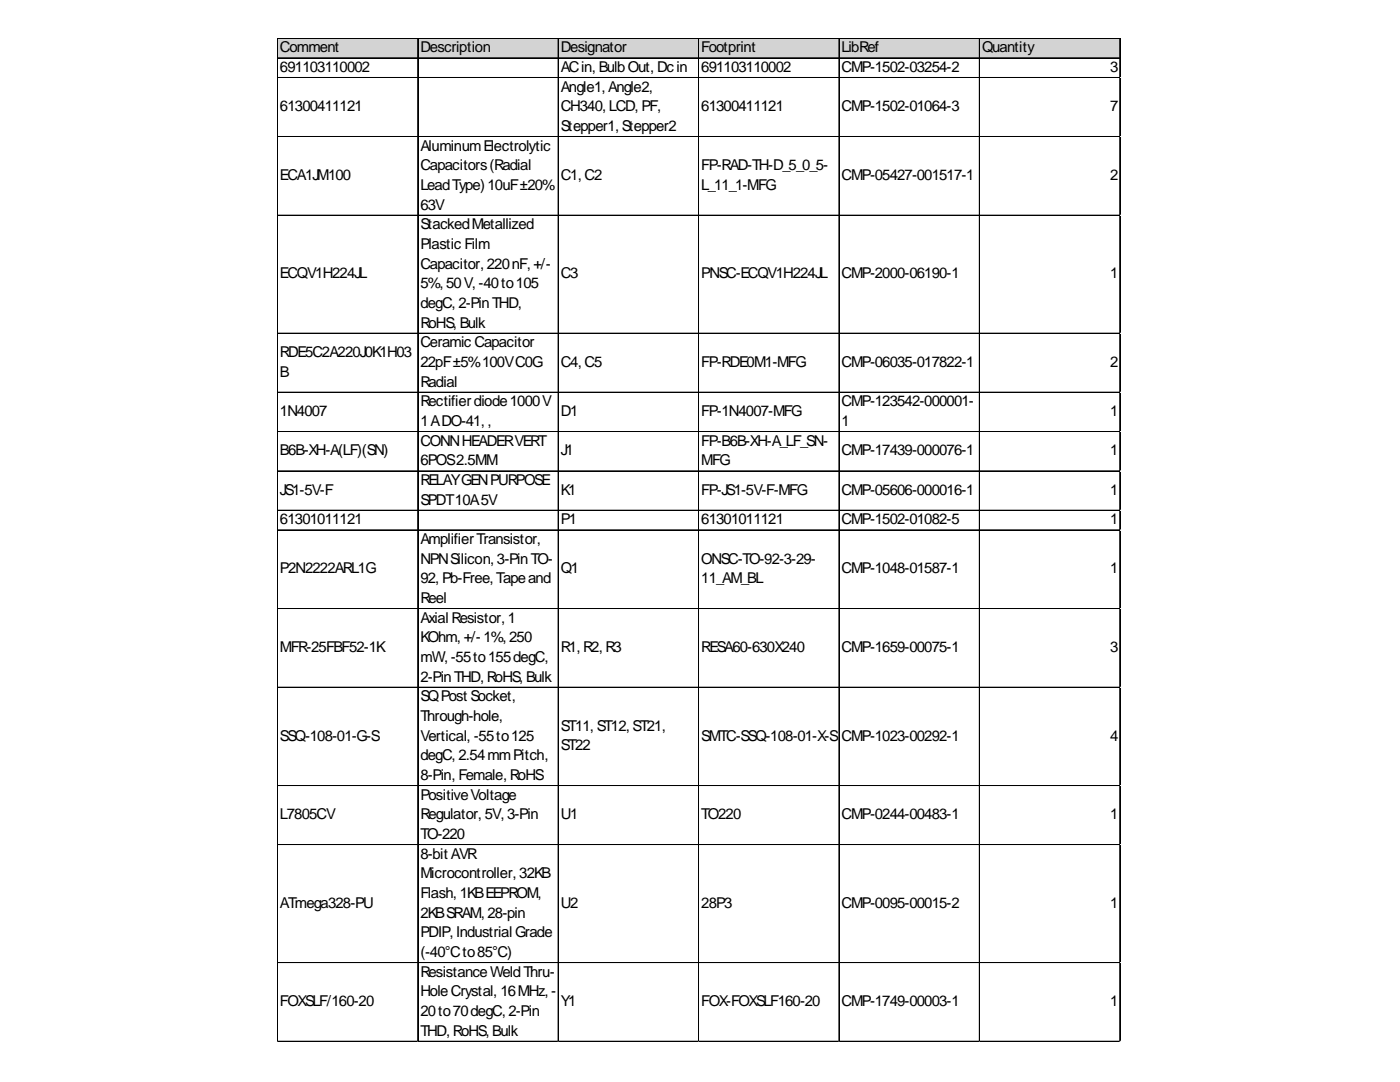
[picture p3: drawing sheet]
<svg xmlns="http://www.w3.org/2000/svg" width="279mm" height="216mm" viewBox="0 0 279 216" stroke-linecap="round" stroke-linejoin="round" font-family="sans-serif">
<defs><g id="words">
<g font-size="3">
<text x="55.9" y="10.4">Comment</text>
<text x="83.9" y="10.4">Description</text>
<text x="111.9" y="10.4">Designator</text>
<text x="139.9" y="10.4">Footprint</text>
<text x="168" y="10.4">LibRef</text>
<text x="196" y="10.4">Quantity</text>
<text x="55.9" y="14.4">691103110002</text>
<text x="111.9" y="14.4">ACin, BulbOut, Dc in</text>
<text x="139.9" y="14.4">691103110002</text>
<text x="168" y="14.4">CMP-1502-03254-2</text>
<text x="221.6" y="14.4">3</text>
<text x="55.9" y="22.2">61300411121</text>
<text x="111.9" y="18.3">Angle1, Angle2,</text>
<text x="111.9" y="22.2">CH340, LCD, PF,</text>
<text x="139.9" y="22.2">61300411121</text>
<text x="168" y="22.2">CMP-1502-01064-3</text>
<text x="221.6" y="22.2">7</text>
<text x="111.9" y="26.1">Stepper1, Stepper2</text>
<text x="55.9" y="35.9">ECA1JM100</text>
<text x="83.9" y="30.1">AluminumElectrolytic</text>
<text x="83.9" y="34">Capacitors(Radial</text>
<text x="111.9" y="35.9">C1, C2</text>
<text x="139.9" y="34">FP-RAD-TH-D_5_0_5-</text>
<text x="168" y="35.9">CMP-05427-001517-1</text>
<text x="221.6" y="35.9">2</text>
<text x="83.9" y="37.9">LeadType)10uF±20%</text>
<text x="83.9" y="41.8">63V</text>
<text x="139.9" y="37.9">L_11_1-MFG</text>
<text x="83.9" y="45.8">StackedMetallized</text>
<text x="83.9" y="49.7">Plastic Film</text>
<text x="83.9" y="53.6">Capacitor, 220nF, +/-</text>
<text x="55.9" y="55.5">ECQV1H224JL</text>
<text x="83.9" y="57.5">5%, 50V, -40to105</text>
<text x="111.9" y="55.5">C3</text>
<text x="139.9" y="55.5">PNSC-ECQV1H224JL</text>
<text x="168" y="55.5">CMP-2000-06190-1</text>
<text x="221.6" y="55.5">1</text>
<text x="83.9" y="61.5">degC, 2-PinTHD,</text>
<text x="83.9" y="65.4">RoHS, Bulk</text>
<text x="55.9" y="71.2">RDE5C2A220J0K1H03</text>
<text x="83.9" y="69.3">Ceramic Capacitor</text>
<text x="55.9" y="75.1">B</text>
<text x="83.9" y="73.2">22pF±5%100VC0G</text>
<text x="83.9" y="77.2">Radial</text>
<text x="111.9" y="73.2">C4, C5</text>
<text x="139.9" y="73.2">FP-RDE0M1-MFG</text>
<text x="168" y="73.2">CMP-06035-017822-1</text>
<text x="221.6" y="73.2">2</text>
<text x="55.9" y="83">1N4007</text>
<text x="83.9" y="81.1">Rectifierdiode1000V</text>
<text x="111.9" y="83">D1</text>
<text x="139.9" y="83">FP-1N4007-MFG</text>
<text x="168" y="81.1">CMP-123542-000001-</text>
<text x="221.6" y="83">1</text>
<text x="83.9" y="85">1ADO-41, ,</text>
<text x="83.9" y="88.9">CONNHEADERVERT</text>
<text x="139.9" y="88.9">FP-B6B-XH-A_LF_SN-</text>
<text x="168" y="85">1</text>
<text x="55.9" y="90.8">B6B-XH-A(LF)(SN)</text>
<text x="83.9" y="92.9">6POS2.5MM</text>
<text x="111.9" y="90.8">J1</text>
<text x="139.9" y="92.9">MFG</text>
<text x="168" y="90.8">CMP-17439-000076-1</text>
<text x="221.6" y="90.8">1</text>
<text x="55.9" y="98.7">JS1-5V-F</text>
<text x="83.9" y="96.8">RELAYGENPURPOSE</text>
<text x="83.9" y="100.7">SPDT10A5V</text>
<text x="111.9" y="98.7">K1</text>
<text x="139.9" y="98.7">FP-JS1-5V-F-MFG</text>
<text x="168" y="98.7">CMP-05606-000016-1</text>
<text x="221.6" y="98.7">1</text>
<text x="55.9" y="104.6">61301011121</text>
<text x="111.9" y="104.6">P1</text>
<text x="139.9" y="104.6">61301011121</text>
<text x="168" y="104.6">CMP-1502-01082-5</text>
<text x="221.6" y="104.6">1</text>
<text x="83.9" y="108.6">AmplifierTransistor,</text>
<text x="83.9" y="112.5">NPNSilicon, 3-PinTO-</text>
<text x="139.9" y="112.5">ONSC-TO-92-3-29-</text>
<text x="55.9" y="114.4">P2N2222ARL1G</text>
<text x="83.9" y="116.4">92, Pb-Free, Tapeand</text>
<text x="111.9" y="114.4">Q1</text>
<text x="139.9" y="116.4">11_AM_BL</text>
<text x="168" y="114.4">CMP-1048-01587-1</text>
<text x="221.6" y="114.4">1</text>
<text x="83.9" y="120.3">Reel</text>
<text x="83.9" y="124.3">Axial Resistor, 1</text>
<text x="55.9" y="130.1">MFR-25FBF52-1K</text>
<text x="83.9" y="128.2">KOhm, +/-1%, 250</text>
<text x="111.9" y="130.1">R1, R2, R3</text>
<text x="139.9" y="130.1">RESA60-630X240</text>
<text x="168" y="130.1">CMP-1659-00075-1</text>
<text x="221.6" y="130.1">3</text>
<text x="83.9" y="132.1">mW, -55to155degC,</text>
<text x="83.9" y="136">2-PinTHD, RoHS, Bulk</text>
<text x="83.9" y="140">SQPost Socket,</text>
<text x="83.9" y="143.9">Through-hole,</text>
<text x="55.9" y="147.8">SSQ-108-01-G-S</text>
<text x="83.9" y="147.8">Vertical, -55to125</text>
<text x="111.9" y="145.8">ST11, ST12, ST21,</text>
<text x="111.9" y="149.7">ST22</text>
<text x="139.9" y="147.8">SMTC-SSQ-108-01-X-S</text>
<text x="168" y="147.8">CMP-1023-00292-1</text>
<text x="221.6" y="147.8">4</text>
<text x="83.9" y="151.7">degC, 2.54mmPitch,</text>
<text x="83.9" y="155.7">8-Pin, Female, RoHS</text>
<text x="83.9" y="159.6">PositiveVoltage</text>
<text x="55.9" y="163.5">L7805CV</text>
<text x="83.9" y="163.5">Regulator, 5V, 3-Pin</text>
<text x="83.9" y="167.4">TO-220</text>
<text x="111.9" y="163.5">U1</text>
<text x="139.9" y="163.5">TO220</text>
<text x="168" y="163.5">CMP-0244-00483-1</text>
<text x="221.6" y="163.5">1</text>
<text x="83.9" y="171.3">8-bit AVR</text>
<text x="83.9" y="175.3">Microcontroller, 32KB</text>
<text x="83.9" y="179.2">Flash, 1KBEEPROM,</text>
<text x="55.9" y="181.1">ATmega328-PU</text>
<text x="83.9" y="183.1">2KBSRAM, 28-pin</text>
<text x="111.9" y="181.1">U2</text>
<text x="139.9" y="181.1">28P3</text>
<text x="168" y="181.1">CMP-0095-00015-2</text>
<text x="221.6" y="181.1">1</text>
<text x="83.9" y="187">PDIP, Industrial Grade</text>
<text x="83.9" y="191">(-40°Cto85°C)</text>
<text x="83.9" y="194.9">ResistanceWeldThru-</text>
<text x="55.9" y="200.7">FOXSLF/160-20</text>
<text x="83.9" y="198.8">HoleCrystal, 16MHz, -</text>
<text x="83.9" y="202.7">20to70degC, 2-Pin</text>
<text x="111.9" y="200.7">Y1</text>
<text x="139.9" y="200.7">FOX-FOXSLF160-20</text>
<text x="168" y="200.7">CMP-1749-00003-1</text>
<text x="221.6" y="200.7">1</text>
<text x="83.9" y="206.7">THD, RoHS, Bulk</text>
</g>
</g></defs>
<path d="M55.4 7.7h168.3v4h-168.3z" fill="#d3d3d3"/>
<g fill="none" stroke="#000" stroke-width=".2">
<path d="M55.3 7.6v200.3M55.4 7.6v200.3M55.5 7.6h168.1M55.5 7.7h168.1M55.5 11.5h168.1M55.5 11.6h168.1M55.5 15.5h168.1M83.4 7.7v200.2M111.4 7.7v200.2M139.4 7.7v200.2M139.5 7.7v200.2M167.4 7.7v200.2"/>
<path d="M167.5 7.7v200.2M195.4 7.7v200.2M195.5 7.7v200.2M223.5 7.7v200.2M55.5 27.2h168.1M55.5 27.3h168.1M55.5 42.9h168.1M55.5 43h168.1M55.5 66.5h168.1M55.5 78.3h168.1M55.5 86.1h168.1M55.5 86.2h168.1"/>
<path d="M55.5 94h168.1M55.5 101.8h168.1M55.5 101.9h168.1M55.5 105.7h168.1M55.5 105.8h168.1M55.5 121.4h168.1M55.5 121.5h168.1M55.5 137.1h168.1M55.5 137.2h168.1M55.5 156.7h168.1M55.5 156.8h168.1M55.5 168.5h168.1"/>
<path d="M55.5 168.6h168.1M55.5 192.1h168.1M55.5 207.8h168.1"/>
</g>
<path d="M55.3 207.9h.1" fill="none" stroke="#e0e0e0" stroke-width=".2"/>
<path d="M55.3 207.9h.2z" fill="#e0e0e0"/>
<path d="M83.4 207.9h.1" fill="none" stroke="#e0e0e0" stroke-width=".2"/>
<path d="M83.4 207.9h.1z" fill="#e0e0e0"/>
<path d="M111.4 207.9h.1" fill="none" stroke="#e0e0e0" stroke-width=".2"/>
<path d="M111.4 207.9h.1z" fill="#e0e0e0"/>
<path d="M139.4 207.9h.1" fill="none" stroke="#e0e0e0" stroke-width=".2"/>
<path d="M139.4 207.9h.1z" fill="#e0e0e0"/>
<path d="M167.4 207.9h.1" fill="none" stroke="#e0e0e0" stroke-width=".2"/>
<path d="M167.4 207.9h.2z" fill="#e0e0e0"/>
<path d="M195.4 207.9h.1" fill="none" stroke="#e0e0e0" stroke-width=".2"/>
<path d="M195.4 207.9h.2z" fill="#e0e0e0"/>
<path d="M223.5 207.9h.1" fill="none" stroke="#e0e0e0" stroke-width=".2"/>
<path d="M223.5 207.9h.1z" fill="#e0e0e0"/>
<path d="M223.6 15.5h.1" fill="none" stroke="#e0e0e0" stroke-width=".2"/>
<path d="M223.6 15.5l.1 .1z" fill="#e0e0e0"/>
<path d="M223.6 27.2h.1" fill="none" stroke="#e0e0e0" stroke-width=".2"/>
<path d="M223.6 27.2l.1 .2z" fill="#e0e0e0"/>
<path d="M223.6 42.9h.1" fill="none" stroke="#e0e0e0" stroke-width=".2"/>
<path d="M223.6 42.9l.1 .2z" fill="#e0e0e0"/>
<path d="M223.6 66.5h.1" fill="none" stroke="#e0e0e0" stroke-width=".2"/>
<path d="M223.6 66.5l.1 .1z" fill="#e0e0e0"/>
<path d="M223.6 78.3h.1" fill="none" stroke="#e0e0e0" stroke-width=".2"/>
<path d="M223.6 78.3l.1 .1z" fill="#e0e0e0"/>
<path d="M223.6 86.1h.1" fill="none" stroke="#e0e0e0" stroke-width=".2"/>
<path d="M223.6 86.1l.1 .1z" fill="#e0e0e0"/>
<path d="M223.6 94h.1" fill="none" stroke="#e0e0e0" stroke-width=".2"/>
<path d="M223.6 94l.1 .1z" fill="#e0e0e0"/>
<path d="M223.6 101.8h.1" fill="none" stroke="#e0e0e0" stroke-width=".2"/>
<path d="M223.6 101.8l.1 .1z" fill="#e0e0e0"/>
<path d="M223.6 105.7h.1" fill="none" stroke="#e0e0e0" stroke-width=".2"/>
<path d="M223.6 105.7l.1 .2z" fill="#e0e0e0"/>
<path d="M223.6 121.4h.1" fill="none" stroke="#e0e0e0" stroke-width=".2"/>
<path d="M223.6 121.4l.1 .2z" fill="#e0e0e0"/>
<path d="M223.6 137.1h.1" fill="none" stroke="#e0e0e0" stroke-width=".2"/>
<path d="M223.6 137.1l.1 .2z" fill="#e0e0e0"/>
<path d="M223.6 156.7h.1" fill="none" stroke="#e0e0e0" stroke-width=".2"/>
<path d="M223.6 156.7l.1 .2z" fill="#e0e0e0"/>
<path d="M223.6 168.5h.1" fill="none" stroke="#e0e0e0" stroke-width=".2"/>
<path d="M223.6 168.5l.1 .2z" fill="#e0e0e0"/>
<path d="M223.6 192.1h.1" fill="none" stroke="#e0e0e0" stroke-width=".2"/>
<path d="M223.6 192.1l.1 .1z" fill="#e0e0e0"/>
<path d="M223.6 207.8h.1" fill="none" stroke="#e0e0e0" stroke-width=".2"/>
<path d="M223.6 207.8l.1 .1z" fill="#e0e0e0"/>
<use href="#words"/>
</svg>
